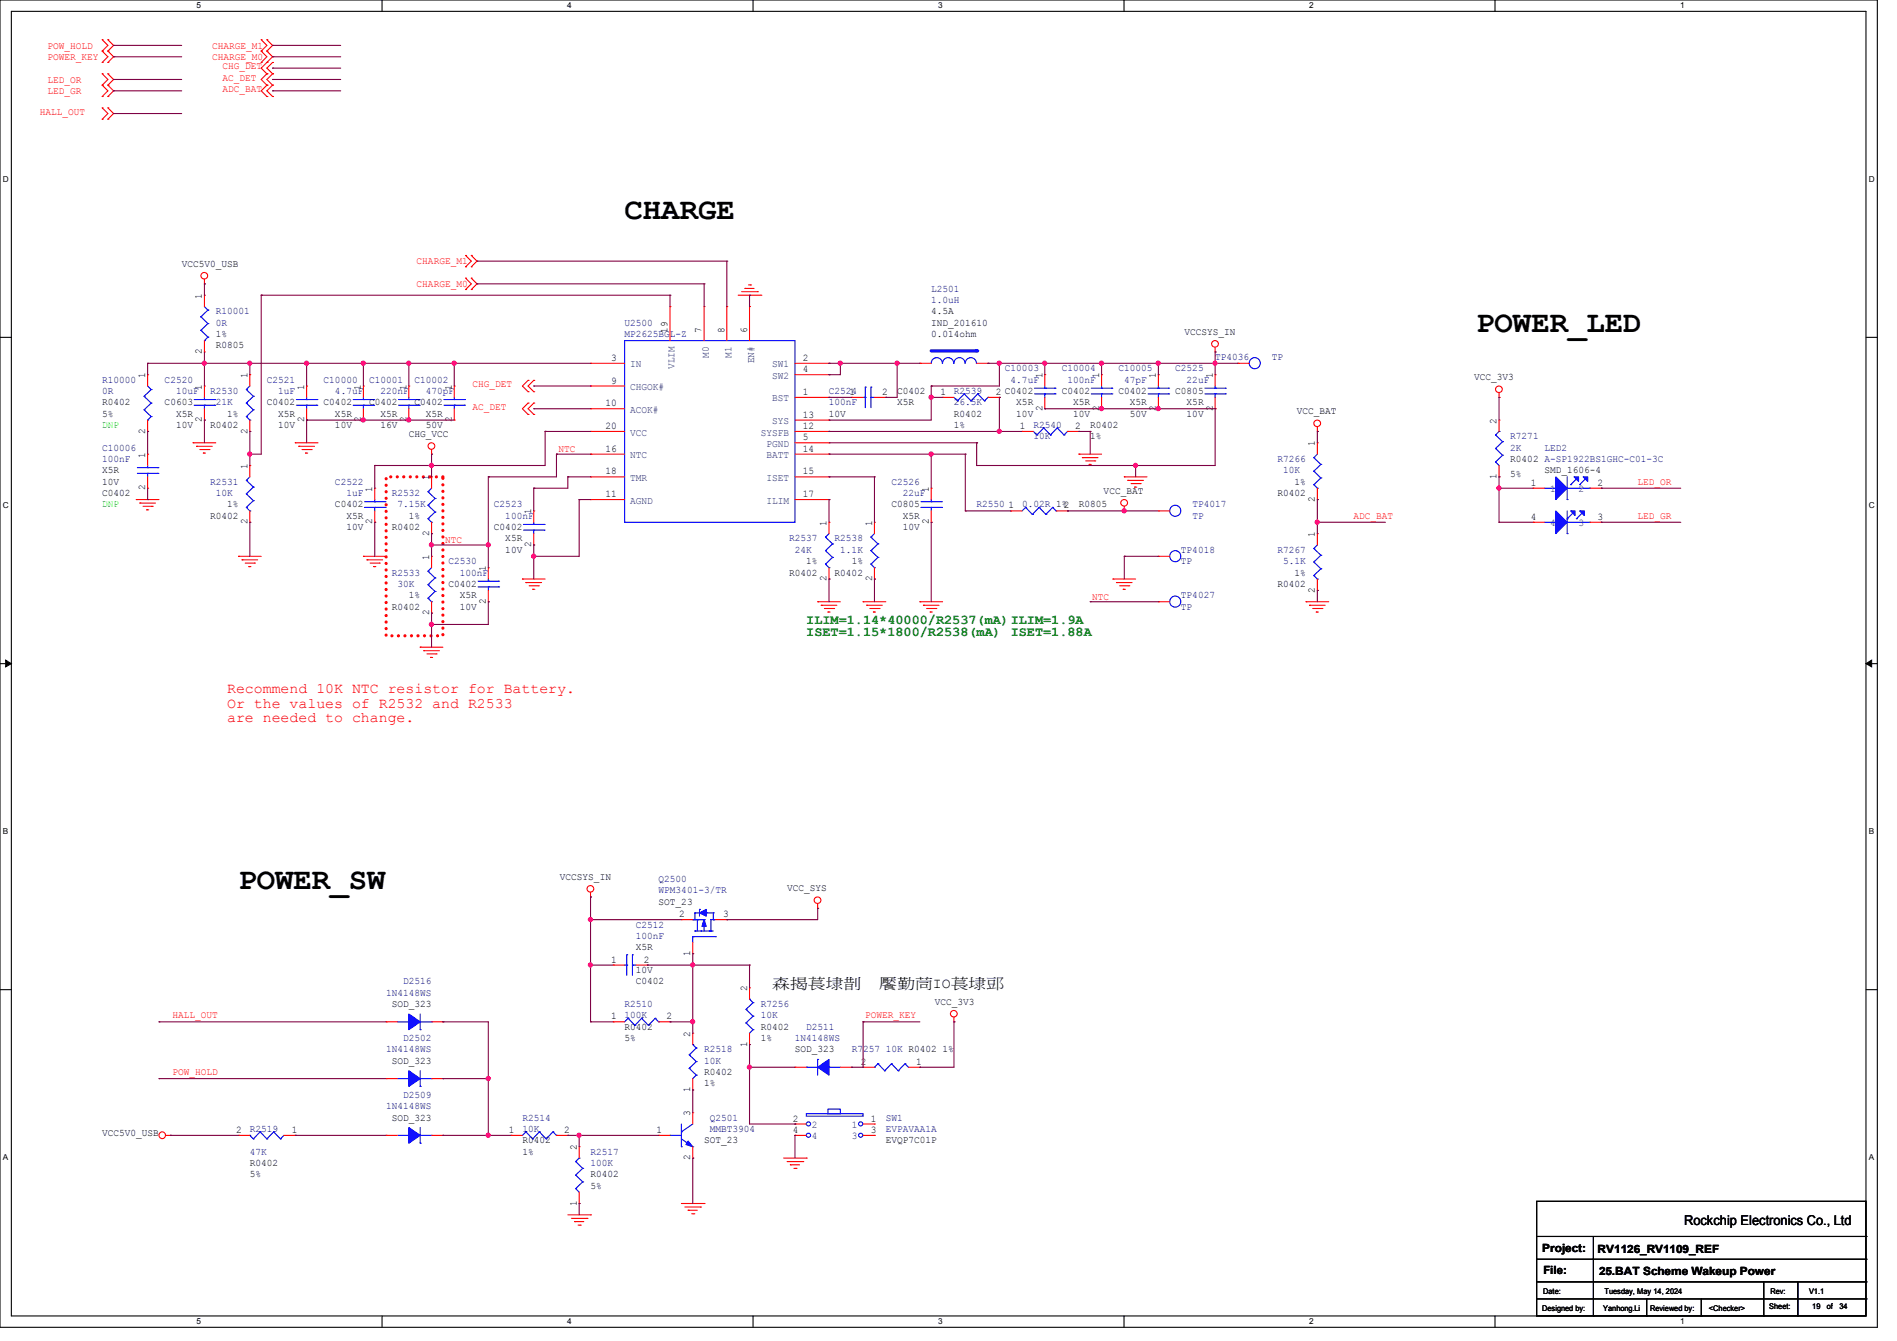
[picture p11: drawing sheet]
<svg xmlns="http://www.w3.org/2000/svg" width="297mm" height="210mm" viewBox="0 0 297 210" stroke-linecap="round" stroke-linejoin="round" font-family="sans-serif">
<defs><g id="words">
<g font-size="4.8">
<text x="97.8" y="34.2">CHARGE</text>
<text x="231.1" y="52">POWER_LED</text>
<text x="37.3" y="139.1">POWER_SW</text>
</g>
<g font-size="2.3" fill="#f00">
<text x="35.6" y="108.5">Recommend 10K NTC resistor for Battery.</text>
<text x="35.6" y="110.8">Or the values of R2532 and R2533</text>
<text x="35.6" y="113.1">are needed to change.</text>
</g>
<g font-size="2.3">
<text x="120.9" y="154.8">森揭萇埭剒</text>
<text x="137.7" y="154.8">饜勤茼IO萇埭郖</text>
</g>
<g font-size="2.1" fill="#008000">
<text x="126.2" y="99.5">ISET=1.15*1800/R2538(mA)</text>
<text x="126.2" y="97.7">ILIM=1.14*40000/R2537(mA)ILIM=1.9A</text>
<text x="158.2" y="99.5">ISET=1.88A</text>
</g>
<text font-size="2.1" x="263.7" y="191.9">Rockchip Electronics Co., Ltd</text>
<g font-size="1.8">
<text x="241.5" y="196">Project:</text>
<text x="250.1" y="196.2">RV1126_RV1109_REF</text>
<text x="241.6" y="199.6">File:</text>
<text x="250.3" y="199.7">25.BAT Scheme Wakeup Power</text>
</g>
<g font-size="1.6" fill="#f00">
<text x="7.4" y="7.6">POW_HOLD</text>
<text x="7.4" y="9.4">POWER_KEY</text>
<text x="33.2" y="7.6">CHARGE_M1</text>
<text x="33.2" y="9.4">CHARGE_M0</text>
<text x="34.8" y="10.8">CHG_DET</text>
<text x="6.2" y="17.9">HALL_OUT</text>
<text x="7.4" y="13">LED_OR</text>
<text x="7.4" y="14.7">LED_GR</text>
<text x="34.8" y="12.6">AC_DET</text>
<text x="34.8" y="14.4">ADC_BAT</text>
<text x="65.2" y="41.4">CHARGE_M1</text>
<text x="65.2" y="45">CHARGE_M0</text>
<text x="74" y="60.6">CHG_DET</text>
<text x="74" y="64.2">AC_DET</text>
<text x="87.5" y="70.8">NTC</text>
<text x="256.4" y="75.9">LED_OR</text>
<text x="211.9" y="81.2">ADC_BAT</text>
<text x="256.4" y="81.2">LED_GR</text>
<text x="69.7" y="85">NTC</text>
<text x="171" y="93.9">NTC</text>
<text x="27" y="159.5">HALL_OUT</text>
<text x="135.5" y="159.5">POWER_KEY</text>
<text x="27" y="168.4">POW_HOLD</text>
</g>
<g font-size="1.6">
<text x="28.4" y="41.8">VCC5V0_USB</text>
<text x="31.6" y="46.8" transform="rotate(-90 31.6 46.8)">1</text>
<text x="33.8" y="52.8">1%</text>
<text x="104.5" y="52.1" transform="rotate(-90 104.5 52.1)">19</text>
<text x="109.9" y="52.1" transform="rotate(-90 109.9 52.1)">7</text>
<text x="113.4" y="52.1" transform="rotate(-90 113.4 52.1)">8</text>
<text x="117" y="52.1" transform="rotate(-90 117 52.1)">6</text>
<text x="145.8" y="51">IND_201610</text>
<text x="145.8" y="49.2">4.5A</text>
<text x="145.8" y="52.8">0.014ohm</text>
<text x="185.4" y="52.5">VCCSYS_IN</text>
<text x="22.7" y="59.2" transform="rotate(-90 22.7 59.2)">1</text>
<text x="31.6" y="55.5" transform="rotate(-90 31.6 55.5)">2</text>
<text x="33.8" y="54.6">R0805</text>
<text x="38.7" y="59.2" transform="rotate(-90 38.7 59.2)">1</text>
<text x="95.7" y="56.5">3</text>
<text x="125.7" y="56.5">2</text>
<text x="125.7" y="58.3">4</text>
<text x="163.2" y="59.2" transform="rotate(-90 163.2 59.2)">1</text>
<text x="172.1" y="59.2" transform="rotate(-90 172.1 59.2)">1</text>
<text x="181" y="59.2" transform="rotate(-90 181 59.2)">1</text>
<text x="189.9" y="59.2" transform="rotate(-90 189.9 59.2)">1</text>
<text x="230.8" y="59.6">VCC_3V3</text>
<text x="16" y="63.5">R0402</text>
<text x="16" y="65.2">5%</text>
<text x="25.8" y="63.5">C0603</text>
<text x="27.6" y="65.2">X5R</text>
<text x="31.6" y="61" transform="rotate(-90 31.6 61)">1</text>
<text x="35.6" y="65.2">1%</text>
<text x="41.8" y="63.5">C0402</text>
<text x="43.6" y="65.2">X5R</text>
<text x="47.6" y="61" transform="rotate(-90 47.6 61)">1</text>
<text x="50.7" y="63.5">C0402</text>
<text x="52.4" y="65.2">X5R</text>
<text x="56.5" y="61" transform="rotate(-90 56.5 61)">1</text>
<text x="57.8" y="63.5">C0402</text>
<text x="59.6" y="65.2">X5R</text>
<text x="63.6" y="61" transform="rotate(-90 63.6 61)">1</text>
<text x="64.9" y="63.5">C0402</text>
<text x="66.7" y="65.2">X5R</text>
<text x="70.7" y="61" transform="rotate(-90 70.7 61)">1</text>
<text x="94.8" y="63.6">10</text>
<text x="95.7" y="60.1">9</text>
<text x="125.7" y="61.8">1</text>
<text x="125.7" y="65.4">13</text>
<text x="129.8" y="65.2">10V</text>
<text x="133" y="61.8">1</text>
<text x="138.1" y="61.8">2</text>
<text x="140.5" y="61.7">C0402</text>
<text x="140.5" y="63.5">X5R</text>
<text x="147.2" y="61.8">1</text>
<text x="149.3" y="65.2">R0402</text>
<text x="155.9" y="61.8">2 C0402</text>
<text x="159.1" y="63.5">X5R</text>
<text x="159.1" y="65.2">10V</text>
<text x="163.2" y="64.4" transform="rotate(-90 163.2 64.4)">2</text>
<text x="166.2" y="61.7">C0402</text>
<text x="168" y="63.5">X5R</text>
<text x="168" y="65.2">10V</text>
<text x="172.1" y="64.4" transform="rotate(-90 172.1 64.4)">2</text>
<text x="175.1" y="61.7">C0402</text>
<text x="176.9" y="63.5">X5R</text>
<text x="176.9" y="65.2">50V</text>
<text x="181" y="64.4" transform="rotate(-90 181 64.4)">2</text>
<text x="184" y="61.7">C0805</text>
<text x="185.8" y="63.5">X5R</text>
<text x="185.8" y="65.2">10V</text>
<text x="189.9" y="64.4" transform="rotate(-90 189.9 64.4)">2</text>
<text x="203" y="64.9">VCC_BAT</text>
<text x="22.7" y="71.7" transform="rotate(-90 22.7 71.7)">1</text>
<text x="22.7" y="67.9" transform="rotate(-90 22.7 67.9)">2</text>
<text x="27.6" y="67">10V</text>
<text x="31.6" y="66.1" transform="rotate(-90 31.6 66.1)">2</text>
<text x="32.9" y="67">R0402</text>
<text x="38.7" y="67.9" transform="rotate(-90 38.7 67.9)">2</text>
<text x="43.6" y="67">10V</text>
<text x="47.6" y="66.1" transform="rotate(-90 47.6 66.1)">2</text>
<text x="52.4" y="67">10V</text>
<text x="56.5" y="66.1" transform="rotate(-90 56.5 66.1)">2</text>
<text x="59.6" y="67">16V</text>
<text x="63.6" y="66.1" transform="rotate(-90 63.6 66.1)">2</text>
<text x="64" y="68.5">CHG_VCC</text>
<text x="66.7" y="67">50V</text>
<text x="70.7" y="66.1" transform="rotate(-90 70.7 66.1)">2</text>
<text x="94.8" y="70.7">16</text>
<text x="94.8" y="67.2">20</text>
<text x="125.7" y="69">5</text>
<text x="125.7" y="67.2">12</text>
<text x="125.7" y="70.7">14</text>
<text x="149.3" y="67">1%</text>
<text x="159.7" y="67.2">1</text>
<text x="168.3" y="67.2">2</text>
<text x="170.7" y="67">R0402</text>
<text x="170.7" y="68.8">1%</text>
<text x="205.9" y="69.9" transform="rotate(-90 205.9 69.9)">1</text>
<text x="234.3" y="66.3" transform="rotate(-90 234.3 66.3)">2</text>
<text x="16" y="77.7">C0402</text>
<text x="16" y="74.1">X5R</text>
<text x="16" y="75.9">10V</text>
<text x="22.7" y="76.8" transform="rotate(-90 22.7 76.8)">2</text>
<text x="38.7" y="73.5" transform="rotate(-90 38.7 73.5)">1</text>
<text x="58.3" y="77" transform="rotate(-90 58.3 77)">1</text>
<text x="67.2" y="75.2" transform="rotate(-90 67.2 75.2)">1</text>
<text x="94.8" y="77.9">11</text>
<text x="94.8" y="74.3">18</text>
<text x="125.7" y="74.3">15</text>
<text x="125.7" y="77.9">17</text>
<text x="145.4" y="77" transform="rotate(-90 145.4 77)">1</text>
<text x="172.8" y="77.3">VCC_BAT</text>
<text x="200" y="77.7">R0402</text>
<text x="202.7" y="75.9">1%</text>
<text x="234.3" y="75" transform="rotate(-90 234.3 75)">1</text>
<text x="236.5" y="72.3">R0402 A-SP1922BS1GHC-C01-3C</text>
<text x="236.5" y="74.7">5%</text>
<text x="239.7" y="76.1">1</text>
<text x="241.8" y="74.1">SMD_1606-4</text>
<text x="250.1" y="76.1">2</text>
<text x="32.9" y="81.2">R0402</text>
<text x="35.6" y="79.5">1%</text>
<text x="38.7" y="82.1" transform="rotate(-90 38.7 82.1)">2</text>
<text x="52.4" y="79.5">C0402</text>
<text x="54.2" y="81.2">X5R</text>
<text x="54.2" y="83">10V</text>
<text x="58.3" y="82.1" transform="rotate(-90 58.3 82.1)">2</text>
<text x="61.3" y="83">R0402</text>
<text x="64" y="81.2">1%</text>
<text x="67.2" y="83.9" transform="rotate(-90 67.2 83.9)">2</text>
<text x="77.3" y="83">C0402</text>
<text x="83.2" y="80.6" transform="rotate(-90 83.2 80.6)">1</text>
<text x="129.4" y="82.3" transform="rotate(-90 129.4 82.3)">1</text>
<text x="136.5" y="82.3" transform="rotate(-90 136.5 82.3)">1</text>
<text x="139.6" y="79.5">C0805</text>
<text x="141.3" y="81.2">X5R</text>
<text x="141.3" y="83">10V</text>
<text x="145.4" y="82.1" transform="rotate(-90 145.4 82.1)">2</text>
<text x="157.9" y="79.6">1</text>
<text x="168.9" y="79.5">R0805</text>
<text x="205.9" y="78.6" transform="rotate(-90 205.9 78.6)">2</text>
<text x="239.7" y="81.4">4</text>
<text x="250.1" y="81.4">3</text>
<text x="67.2" y="87.7" transform="rotate(-90 67.2 87.7)">1</text>
<text x="76.1" y="89.5" transform="rotate(-90 76.1 89.5)">1</text>
<text x="79.1" y="84.8">X5R</text>
<text x="79.1" y="86.6">10V</text>
<text x="83.2" y="85.7" transform="rotate(-90 83.2 85.7)">2</text>
<text x="126.2" y="88.3">1%</text>
<text x="133.3" y="88.3">1%</text>
<text x="205.9" y="84.1" transform="rotate(-90 205.9 84.1)">1</text>
<text x="61.3" y="95.5">R0402</text>
<text x="64" y="93.7">1%</text>
<text x="70.2" y="91.9">C0402</text>
<text x="72" y="93.7">X5R</text>
<text x="72" y="95.5">10V</text>
<text x="76.1" y="94.6" transform="rotate(-90 76.1 94.6)">2</text>
<text x="123.6" y="90.1">R0402</text>
<text x="129.4" y="91" transform="rotate(-90 129.4 91)">2</text>
<text x="130.7" y="90.1">R0402</text>
<text x="136.5" y="91" transform="rotate(-90 136.5 91)">2</text>
<text x="200" y="91.9">R0402</text>
<text x="202.7" y="90.1">1%</text>
<text x="205.9" y="92.8" transform="rotate(-90 205.9 92.8)">2</text>
<text x="67.2" y="96.4" transform="rotate(-90 67.2 96.4)">2</text>
<text x="87.7" y="137.8">VCCSYS_IN</text>
<text x="103.1" y="141.7">SOT_23</text>
<text x="106.3" y="143.6">2</text>
<text x="113.2" y="143.6">3</text>
<text x="123.2" y="139.6">VCC_SYS</text>
<text x="99.6" y="148.8">X5R</text>
<text x="108.1" y="149.7" transform="rotate(-90 108.1 149.7)">1</text>
<text x="95.7" y="150.7">1</text>
<text x="99.6" y="154.1">C0402</text>
<text x="99.6" y="152.4">10V</text>
<text x="100.8" y="150.7">2</text>
<text x="117" y="155.2" transform="rotate(-90 117 155.2)">2</text>
<text x="61.3" y="157.7">SOD_323</text>
<text x="95.7" y="159.6">1</text>
<text x="97.8" y="161.2">R0402</text>
<text x="104.3" y="159.6">2</text>
<text x="119.1" y="161.2">R0402</text>
<text x="146.3" y="157.4">VCC_3V3</text>
<text x="61.3" y="166.6">SOD_323</text>
<text x="97.8" y="163">5%</text>
<text x="108.1" y="162.4" transform="rotate(-90 108.1 162.4)">2</text>
<text x="117" y="163.9" transform="rotate(-90 117 163.9)">1</text>
<text x="119.1" y="163">1%</text>
<text x="124.5" y="164.8">SOD_323</text>
<text x="134.8" y="166.8">2</text>
<text x="143.5" y="166.8">1</text>
<text x="147.6" y="164.8">1%</text>
<text x="108.1" y="171" transform="rotate(-90 108.1 171)">1</text>
<text x="110.2" y="168.4">R0402</text>
<text x="110.2" y="170.1">1%</text>
<text x="16" y="178">VCC5V0_USB</text>
<text x="37" y="177.4">2</text>
<text x="45.7" y="177.4">1</text>
<text x="61.3" y="175.5">SOD_323</text>
<text x="79.7" y="177.4">1</text>
<text x="81.8" y="179">R0402</text>
<text x="88.3" y="177.4">2</text>
<text x="102.8" y="177.4">1</text>
<text x="108.1" y="174.8" transform="rotate(-90 108.1 174.8)">3</text>
<text x="110.2" y="179">SOT_23</text>
<text x="124.1" y="175.6">2</text>
<text x="124.1" y="177.4">4</text>
<text x="136.3" y="175.6">1</text>
<text x="136.3" y="177.4">3</text>
<text x="138.7" y="179">EVQP7C01P</text>
<text x="39.1" y="182.6">R0402</text>
<text x="39.1" y="184.4">5%</text>
<text x="81.8" y="180.8">1%</text>
<text x="90.3" y="180.1" transform="rotate(-90 90.3 180.1)">2</text>
<text x="92.4" y="184.4">R0402</text>
<text x="108.1" y="181.7" transform="rotate(-90 108.1 181.7)">2</text>
<text x="90.3" y="188.8" transform="rotate(-90 90.3 188.8)">1</text>
<text x="92.4" y="186.1">5%</text>
</g>
<g font-size="1.6" fill="#000080">
<text x="145.8" y="45.7">L2501</text>
<text x="145.8" y="47.5">1.0uH</text>
<text x="33.8" y="49.2">R10001</text>
<text x="33.8" y="51">0R</text>
<text x="97.8" y="51">U2500</text>
<text x="97.8" y="52.8">MP2625BGL-Z</text>
<text x="16" y="59.9">R10000</text>
<text x="25.8" y="59.9">C2520</text>
<text x="41.8" y="59.9">C2521</text>
<text x="50.7" y="59.9">C10000</text>
<text x="57.8" y="59.9">C10001</text>
<text x="64.9" y="59.9">C10002</text>
<text x="157.3" y="58.1">C10003</text>
<text x="158.2" y="59.9">4.7uF</text>
<text x="166.2" y="58.1">C10004</text>
<text x="167.1" y="59.9">100nF</text>
<text x="175.1" y="58.1">C10005</text>
<text x="176" y="59.9">47pF</text>
<text x="184" y="58.1">C2525</text>
<text x="185.8" y="59.9">22uF</text>
<text x="190.2" y="56.3">TP4036</text>
<text x="199.1" y="56.3">TP</text>
<text x="16" y="61.7">0R</text>
<text x="27.6" y="61.7">10uF</text>
<text x="32.9" y="61.7">R2530</text>
<text x="33.8" y="63.5">21K</text>
<text x="43.6" y="61.7">1uF</text>
<text x="52.4" y="61.7">4.7uF</text>
<text x="59.6" y="61.7">220nF</text>
<text x="66.7" y="61.7">470pF</text>
<text x="129.8" y="61.7">C2524</text>
<text x="129.8" y="63.5">100nF</text>
<text x="149.3" y="61.7">R2539</text>
<text x="149.3" y="63.5">26.5K</text>
<text x="16" y="70.6">C10006</text>
<text x="161.8" y="67">R2540</text>
<text x="161.8" y="68.8">10K</text>
<text x="236.5" y="68.8">R7271</text>
<text x="236.5" y="70.6">2K</text>
<text x="241.8" y="70.6">LED2</text>
<text x="16" y="72.3">100nF</text>
<text x="32.9" y="75.9">R2531</text>
<text x="33.8" y="77.7">10K</text>
<text x="52.4" y="75.9">C2522</text>
<text x="54.2" y="77.7">1uF</text>
<text x="61.3" y="77.7">R2532</text>
<text x="139.6" y="75.9">C2526</text>
<text x="141.3" y="77.7">22uF</text>
<text x="200" y="72.3">R7266</text>
<text x="200.9" y="74.1">10K</text>
<text x="62.2" y="79.5">7.15K</text>
<text x="77.3" y="79.5">C2523</text>
<text x="79.1" y="81.2">100nF</text>
<text x="152.9" y="79.5">R2550</text>
<text x="160" y="79.5">0.02R 1%2</text>
<text x="186.7" y="79.5">TP4017</text>
<text x="186.7" y="81.2">TP</text>
<text x="70.2" y="88.3">C2530</text>
<text x="123.6" y="84.8">R2537</text>
<text x="124.5" y="86.6">24K</text>
<text x="130.7" y="84.8">R2538</text>
<text x="131.6" y="86.6">1.1K</text>
<text x="184.9" y="86.6">TP4018</text>
<text x="184.9" y="88.3">TP</text>
<text x="200" y="86.6">R7267</text>
<text x="200.9" y="88.3">5.1K</text>
<text x="61.3" y="90.1">R2533</text>
<text x="62.2" y="91.9">30K</text>
<text x="72" y="90.1">100nF</text>
<text x="184.9" y="93.7">TP4027</text>
<text x="184.9" y="95.5">TP</text>
<text x="103.1" y="138.1">Q2500</text>
<text x="103.1" y="139.9">WPM3401-3/TR</text>
<text x="99.6" y="145.2">C2512</text>
<text x="99.6" y="147">100nF</text>
<text x="60.4" y="155.9">1N4148WS</text>
<text x="63.1" y="154.1">D2516</text>
<text x="97.8" y="157.7">R2510</text>
<text x="97.8" y="159.5">100K</text>
<text x="119.1" y="157.7">R7256</text>
<text x="119.1" y="159.5">10K</text>
<text x="126.2" y="161.2">D2511</text>
<text x="60.4" y="164.8">1N4148WS</text>
<text x="63.1" y="163">D2502</text>
<text x="110.2" y="164.8">R2518</text>
<text x="110.2" y="166.6">10K</text>
<text x="124.5" y="163">1N4148WS</text>
<text x="133.3" y="164.8">R7257</text>
<text x="138.7" y="164.8">10K R0402</text>
<text x="60.4" y="173.7">1N4148WS</text>
<text x="63.1" y="171.9">D2509</text>
<text x="39.1" y="177.2">R2519</text>
<text x="81.8" y="175.5">R2514</text>
<text x="81.8" y="177.2">10K</text>
<text x="111.1" y="175.5">Q2501</text>
<text x="111.1" y="177.2">MMBT3904</text>
<text x="138.7" y="175.5">SW1</text>
<text x="138.7" y="177.2">EVPAVAA1A</text>
<text x="39.1" y="180.8">47K</text>
<text x="92.4" y="180.8">R2517</text>
<text x="92.4" y="182.6">100K</text>
</g>
<g font-size="1.6" fill="#004080">
<text x="98.7" y="57.5">IN</text>
<text x="105.6" y="57.8" transform="rotate(-90 105.6 57.8)">VLIM</text>
<text x="111" y="56" transform="rotate(-90 111 56)">M0</text>
<text x="114.5" y="56" transform="rotate(-90 114.5 56)">M1</text>
<text x="118.1" y="56.9" transform="rotate(-90 118.1 56.9)">EN#</text>
<text x="120.9" y="57.5">SW1</text>
<text x="120.9" y="59.3">SW2</text>
<text x="98.7" y="61.1">CHGOK#</text>
<text x="98.7" y="64.6">ACOK#</text>
<text x="120.9" y="62.9">BST</text>
<text x="98.7" y="71.8">NTC</text>
<text x="98.7" y="68.2">VCC</text>
<text x="119.1" y="68.2">SYSFB</text>
<text x="120" y="70">PGND</text>
<text x="120" y="71.8">BATT</text>
<text x="120.9" y="66.4">SYS</text>
<text x="98.7" y="75.3">TMR</text>
<text x="120" y="75.3">ISET</text>
<text x="242.7" y="77.1">1</text>
<text x="247.1" y="77.1">2</text>
<text x="98.7" y="78.9">AGND</text>
<text x="120" y="78.9">ILIM</text>
<text x="242.7" y="82.4">4</text>
<text x="247.1" y="82.4">3</text>
<text x="127.1" y="176.7">2</text>
<text x="127.1" y="178.4">4</text>
<text x="133.3" y="176.7">1</text>
<text x="133.3" y="178.4">3</text>
</g>
<g font-size="1.6" fill="#0f0">
<text x="16" y="67">DNP</text>
<text x="16" y="79.5">DNP</text>
</g>
<g font-size="1.3">
<text x="30.8" y="1.3">5</text>
<text x="88.8" y="1.3">4</text>
<text x="146.9" y="1.3">3</text>
<text x="205" y="1.3">2</text>
<text x="263.1" y="1.3">1</text>
<text x=".5" y="28.4">D</text>
<text x="292.6" y="28.4">D</text>
<text x=".5" y="79.5">C</text>
<text x="292.6" y="79.5">C</text>
<text x=".5" y="130.6">B</text>
<text x="292.6" y="130.6">B</text>
<text x=".5" y="181.7">A</text>
<text x="292.6" y="181.7">A</text>
<text x="30.8" y="207.4">5</text>
<text x="88.8" y="207.4">4</text>
<text x="146.9" y="207.4">3</text>
<text x="205" y="207.4">2</text>
<text x="263.1" y="207.4">1</text>
</g>
<g font-size="1.2">
<text x="241.6" y="202.6">Date:</text>
<text x="251.2" y="202.6">Tuesday, May 14, 2024</text>
<text x="277.2" y="202.6">Rev:</text>
<text x="283.2" y="202.6">V1.1</text>
<text x="241.4" y="205.3">Designed by:</text>
<text x="251" y="205.3">Yanhong.Li</text>
<text x="258.3" y="205.3">Reviewed by:</text>
<text x="267.6" y="205.3">&lt;Checker&gt;</text>
<text x="277" y="205.1">Sheet:</text>
<text x="283.7" y="205.1">19</text>
<text x="286" y="205.1">of</text>
<text x="288" y="205.1">34</text>
</g>
</g></defs>
<path d="M0 0h293.9v207.9h-293.9zM1.8 1.8h290.3v204.3h-290.3z" fill="none" stroke="#000" stroke-width=".17"/>
<g fill="#fff">
<path d="M30.8 .2h.7v1.4h-.7z"/>
<path d="M30.8 206.2h.7v1.4h-.7z"/>
</g>
<path d="M59.8 0v1.8M59.8 206.1v1.8" fill="none" stroke="#000" stroke-width=".17"/>
<g fill="#fff">
<path d="M88.8 .2h.7v1.4h-.7z"/>
<path d="M88.8 206.2h.7v1.4h-.7z"/>
</g>
<path d="M117.9 0v1.8M117.9 206.1v1.8" fill="none" stroke="#000" stroke-width=".17"/>
<g fill="#fff">
<path d="M146.9 .2h.7v1.4h-.7z"/>
<path d="M146.9 206.2h.7v1.4h-.7z"/>
</g>
<path d="M176 0v1.8M176 206.1v1.8" fill="none" stroke="#000" stroke-width=".17"/>
<g fill="#fff">
<path d="M205 .2h.7v1.4h-.7z"/>
<path d="M205 206.2h.7v1.4h-.7z"/>
</g>
<path d="M234.1 0v1.8M234.1 206.1v1.8" fill="none" stroke="#000" stroke-width=".17"/>
<g fill="#fff">
<path d="M263.1 .2h.6v1.4h-.6z"/>
<path d="M263.1 206.2h.6v1.4h-.6z"/>
<path d="M.5 27.3h.9v1.4h-.9z"/>
<path d="M292.6 27.3h.9v1.4h-.9z"/>
<path d="M.5 78.4h.9v1.4h-.9z"/>
<path d="M292.6 78.4h.9v1.4h-.9z"/>
</g>
<path d="M0 52.8h1.8M292.1 52.8h1.8" fill="none" stroke="#000" stroke-width=".17"/>
<g fill="#fff">
<path d="M.5 129.5h.8v1.4h-.8z"/>
<path d="M292.6 129.5h.8v1.4h-.8z"/>
</g>
<path d="M0 103.9h1.8M292.1 103.9h1.8" fill="none" stroke="#000" stroke-width=".17"/>
<path d="M.9 103.4l.9 .5-.9 .5zM292.1 103.9l.9-.5v1z" fill="#000" stroke="#000" stroke-width=".16"/>
<g fill="#fff">
<path d="M.5 180.5h.8v1.4h-.8z"/>
<path d="M292.6 180.5h.8v1.4h-.8z"/>
</g>
<g fill="none" stroke="#000" stroke-width=".17">
<path d="M0 155h1.8M292.1 155h1.8M240.6 188.1h51.5v18h-51.5zM240.6 193.6h51.5M240.6 197.2h51.5M249.5 193.6v12.5M292.1 193.6h.1M292.1 197.2h.1M240.6 200.7h51.5M240.6 203.4h51.5M249.5 206.1h.1M257.8 206.1h.1"/>
<path d="M257.8 203.4v2.7M266.4 206.1h.1M266.4 203.4v2.7M276.1 206.1h.1M276.1 200.7v5.4M281.5 206.1h.1M281.5 200.7v5.4M292.1 200.7h.1M292.1 203.4h.1"/>
</g>
<path d="M60.5 74.7h8.8v24.9h-8.8z" fill="none" stroke="#f00" stroke-width=".51" stroke-dasharray="0 1"/>
<g fill="none" stroke="#f00" stroke-width=".17">
<path d="M16 8h.1M16 6.2h.1M16 9.8h.1M16 13.3h.1M16 11.6h.1M16 15.1h.1M16 18.7h.1M16 16.9h.1M16 6.2l.9 .9-.9 .9M16 8l.9 .9-.9 .9M16 11.6l.9 .8-.9 .9M16 13.3l.9 .9-.9 .9"/>
<path d="M16 16.9l.9 .9-.9 .9M16.9 6.2h.1M16.9 8h.1M16.9 9.8h.1M16.9 11.6h.1M16.9 13.3h.1M16.9 15.1h.1M16.9 16.9h.1M16.9 18.7h.1M16.9 6.2l.9 .9-.9 .9M16.9 8l.9 .9-.9 .9M16.9 11.6l.9 .8-.9 .9"/>
<path d="M16.9 13.3l.9 .9-.9 .9M16.9 16.9l.9 .9-.9 .9M40.9 8h.1M40.9 6.2h.1M40.9 9.8h.1M40.9 6.2l.9 .9-.9 .9M40.9 8l.9 .9-.9 .9M41.8 6.2h.1M41.8 8h.1M41.8 9.8h.1M41.8 11.6h.1M41.8 13.3h.1"/>
<path d="M41.8 15.1h.1M41.8 6.2l.9 .9-.9 .9M41.8 8l.9 .9-1.8 1.8 .9 .9M41.8 11.6l-.9 .8 .9 .9M41.8 13.3l-.9 .9 .9 .9M42.7 9.8h.1M42.7 11.6h.1M42.7 13.3h.1M42.7 15.1h.1M42.7 9.8l-.9 .9 .9 .9M42.7 11.6l-.9 .8 .9 .9M42.7 13.3l-.9 .9 .9 .9"/>
<path d="M32 44.4h.1M32 43.7v.7M72.9 41.8h.1M72.9 40h.1M72.9 45.3h.1M72.9 43.6h.1M72.9 40l.9 .9-.9 .9M72.9 43.6l.9 .8-.9 .9M73.8 40h.1M73.8 41.8h.1M73.8 43.6h.1M73.8 45.3h.1"/>
<path d="M73.8 40l.9 .9-.9 .9M73.8 43.6l.9 .8-.9 .9M82.7 59.6h.1M82.7 59.6l-.9 .9 .9 .8M83.6 59.6h.1M83.6 59.6l-.9 .9 .9 .8M92.5 56.9h.1M92.5 56.9h5.3M104.9 48h.1M104.9 48v5.3M110.2 48h.1M110.2 48v5.3"/>
<path d="M113.8 48h.1M113.8 48v5.3M115.6 46.2h3.5M116.1 45.7h2.5M116.6 45.2h.1M116.6 45.2h1.5M117.2 44.6h.3M117.3 48h.1M117.3 48v5.3M117.5 44.6h.1M118.6 45.7h.1M119.1 46.2h.1"/>
<path d="M124.5 56.9h5.3M124.5 58.7h5.3M129.8 56.9h.1M129.8 58.7h.1M190.2 55.1h.1M190.2 54.4v.7M193.8 56.9h.1M193.8 56.9h1.8M21.3 78.2h.1M21.3 78.2h3.6M21.9 78.8h.1M21.9 78.8h2.4"/>
<path d="M22.4 79.3h1.4M22.9 79.8h.1M22.9 79.8h.4M23.1 71.1h.1M23.1 76.5h.1M23.1 71.1v1.8M23.1 74.7v1.8M23.8 79.3h.1M30.2 69.3h.1M30.2 69.3h3.6M30.8 69.9h.1M30.8 69.9h2.4"/>
<path d="M31.3 70.4h1.4M31.8 71h.1M31.8 71h.4M32.7 70.4h.1M46.2 69.3h.1M46.2 69.3h3.6M46.8 69.9h.1M46.8 69.9h2.4M47.3 70.4h1.4M47.8 71h.1M47.8 71h.4M48.7 70.4h.1"/>
<path d="M67.6 71.1h.1M67.6 70.4v.7M82.7 61.3h.1M82.7 63.1h.1M82.7 64.9h.1M82.7 63.1l-.9 .9 .9 .9M83.6 61.3h.1M83.6 63.1h.1M83.6 64.9h.1M83.6 63.1l-.9 .9 .9 .9M92.5 60.5h.1M92.5 64h.1"/>
<path d="M92.5 78.2h.1M92.5 71.1h.1M92.5 74.7h.1M92.5 67.6h.1M92.5 71.1h5.3M92.5 74.7h5.3M92.5 78.2h5.3M92.5 60.5h5.3M92.5 64h5.3M92.5 67.6h5.3M124.5 69.3h5.3M124.5 71.1h5.3"/>
<path d="M124.5 74.7h5.3M124.5 78.2h5.3M124.5 62.2h5.3M124.5 67.6h5.3M124.5 65.8h5.3M129.8 62.2h.1M129.8 69.3h.1M129.8 67.6h.1M129.8 65.8h.1M129.8 71.1h.1M129.8 74.7h.1M129.8 78.2h.1"/>
<path d="M147.6 62.2h.1M147.6 62.2h1.8M154.7 62.2h1.8M156.5 62.2h.1M168.9 71.1h.1M168.9 71.1h3.6M169.5 71.7h.1M169.5 71.7h2.4M170 72.2h1.4M170.5 72.7h.1M170.5 72.7h.4M171.4 72.2h.1"/>
<path d="M176 74.7h.1M176 74.7h3.6M176 79.3v.7M176.6 75.2h.1M176.6 75.2h2.4M177.1 75.7h1.4M177.6 76.3h.1M177.6 76.3h.4M178.5 75.7h.1M206.2 67.6h.1M206.2 66.8v.8M234.7 62.2h.1"/>
<path d="M234.7 61.5v.7M240 76.5h.1M240 76.5h1.8M248.9 76.5h1.8M250.7 76.5h.1M37.3 87.1h.1M37.3 87.1h3.6M37.9 87.7h.1M37.9 87.7h2.4M38.4 88.2h1.4M38.9 88.7h.1M38.9 88.7h.4"/>
<path d="M39.8 88.2h.1M56.9 87.1h.1M56.9 87.1h3.6M57.4 87.7h.1M57.4 87.7h2.5M58 88.2h1.4M58.5 88.7h.1M58.5 88.7h.3M59.4 88.2h.1M81.8 90.7h.1M81.8 90.7h3.5M82.3 91.2h.1"/>
<path d="M82.3 91.2h2.5M82.8 91.7h1.5M83.4 92.3h.1M83.4 92.3h.3M84.3 91.7h.1M128 94.2h.1M128 94.2h3.6M128.6 94.8h.1M128.6 94.8h2.4M129.1 95.3h1.4M129.6 95.8h.1M129.6 95.8h.4"/>
<path d="M129.8 81.8h.1M129.8 90.7h.1M129.8 81.8v1.8M129.8 88.9v1.8M130.5 95.3h.1M135.1 94.2h.1M135.1 94.2h3.6M135.7 94.8h.1M135.7 94.8h2.4M136.2 95.3h1.4M136.7 95.8h.1M136.7 95.8h.4"/>
<path d="M136.9 81.8h.1M136.9 90.7h.1M136.9 81.8v1.8M136.9 88.9v1.8M137.6 95.3h.1M144 94.2h.1M144 94.2h3.6M144.6 94.8h.1M144.6 94.8h2.4M145.1 95.3h1.4M145.6 95.8h.1M145.6 95.8h.4"/>
<path d="M146.5 95.3h.1M174.2 90.7h.1M174.2 90.7h3.6M174.8 91.2h.1M174.8 91.2h2.4M175.3 91.7h1.4M175.9 92.3h.1M175.9 92.3h.3M176 80h.1M176.7 91.7h.1M204.5 94.2h.1M204.5 94.2h3.5"/>
<path d="M205 94.8h.1M205 94.8h2.5M205.5 95.3h1.5M206.1 95.8h.1M206.1 95.8h.3M207 95.3h.1M240 81.8h.1M240 81.8h1.8M248.9 81.8h1.8M250.7 81.8h.1M65.8 101.3h.1M65.8 101.3h3.5"/>
<path d="M66.3 101.9h.1M66.3 101.9h2.5M66.8 102.4h1.5M67.4 103h.1M67.4 103h.3M68.3 102.4h.1M92.5 139.7v.8M92.5 140.5h.1M96 151.1h.1M96 151.1h1.8M99.6 151.1h1.7M101.3 151.1h.1"/>
<path d="M128 142.2h.1M128 141.5v.7M149.4 159.3v.7M26 177.8h.7M26.7 177.8h.1M60.5 168.9h.1M60.5 168.9h1.7M67.6 168.9h1.7M69.3 168.9h.1M124.5 176h.1M124.5 177.8h.1M124.5 177.8h1.7"/>
<path d="M124.5 176h1.7M135.1 167.1h.1M135.1 177.8h1.8M135.1 167.1h1.8M135.1 176h1.8M136.9 176h.1M136.9 177.8h.1M142.2 167.1h1.8M144 167.1h.1M149.4 160h.1M88.9 190.2h3.6M89.5 190.8h2.4"/>
<path d="M90 191.3h.1M90 191.3h1.4M90.5 191.9h.3M90.8 191.9h.1M91.9 190.8h.1M92.5 190.2h.1M106.7 188.5h3.5M107.2 189h2.5M107.7 189.5h.1M107.7 189.5h1.5M108.3 190.1h.3M108.6 190.1h.1"/>
<path d="M109.7 189h.1M110.2 188.5h.1M122.7 181.4h3.5M123.2 181.9h2.5M123.7 182.4h.1M123.7 182.4h1.5M124.3 183h.3M124.6 183h.1M125.7 181.9h.1M126.2 181.4h.1"/>
<circle cx="32" cy="43.2" r=".52"/>
<circle cx="190.2" cy="53.8" r=".52"/>
<circle cx="67.6" cy="69.8" r=".52"/>
<circle cx="176" cy="78.7" r=".52"/>
<circle cx="206.2" cy="66.3" r=".52"/>
<circle cx="234.7" cy="61" r=".52"/>
<circle cx="92.4" cy="139.2" r=".52"/>
<circle cx="128" cy="141" r=".52"/>
<circle cx="149.3" cy="158.7" r=".52"/>
<circle cx="25.4" cy="177.8" r=".52"/>
</g>
<g fill="none" stroke="#00f" stroke-width=".17">
<path d="M97.8 53.3h26.7v28.5h-26.7zM145.8 56.9a.87 .87 0 0 1 .9-.9 .87 .87 0 0 1 .8 .9M147.6 56.9a.87 .87 0 0 1 .8-.9 .87 .87 0 0 1 .9 .9M149.4 56.9a.87 .87 0 0 1 .8-.9 .87 .87 0 0 1 .9 .9M151.1 56.9a.87 .87 0 0 1 .9-.9 .87 .87 0 0 1 .9 .9M21.5 74.1h3.2M21.5 73.2h3.2M23.1 73.2h.1M23.1 74.1h.1M23.1 72.9v.3M23.1 74.1v.6M24.7 74.1h.1"/>
<path d="M24.7 73.2h.1M149.4 62.2l.5 .6M149.9 62.8h.1M151 61.7h.1M151 61.7l-1.1 1.1M151 61.7l1 1.1M152 62.8h.1M153.1 61.7h.1M153.1 61.7l-1.1 1.1M153.1 61.7l1 1.1M154.1 62.8h.1M154.7 62.2h.1"/>
<path d="M154.7 62.2l-.6 .6M241.8 76.5h1.8M243.6 76.5h.1M245.4 78.2h.1M245.4 74.7v3.5M245.4 76.5h3.5M245.9 75.9h.1M246.8 75l-.9 .9M247.3 75.9h.1M248.2 75l-.9 .9M248.9 76.5h.1M129.2 84.1h.1"/>
<path d="M129.2 86.2h.1M129.2 88.3h.1M129.2 84.1l1.1 1.1M129.2 86.2l1.1 1.1M129.2 88.3l.6 .6M129.8 88.9h.1M129.8 83.6l-.6 .5M130.3 85.2h.1M130.3 87.3h.1M130.3 85.2l-1.1 1M130.3 87.3l-1.1 1M136.4 84.1h.1"/>
<path d="M136.4 86.2h.1M136.4 88.3h.1M136.4 84.1l1.1 1.1M136.4 86.2l1.1 1.1M136.4 88.3l.5 .6M136.9 88.9h.1M136.9 83.6l-.5 .5M137.5 85.2h.1M137.5 87.3h.1M137.5 85.2l-1.1 1M137.5 87.3l-1.1 1M241.8 81.8h1.8"/>
<path d="M243.6 81.8h.1M245.4 83.6h.1M245.4 81.2h.1M245.4 80v3.6M245.4 81.8h3.5M246.3 80.3l-.9 .9M246.8 81.2h.1M247.7 80.3l-.9 .9M248.9 81.8h.1M97.8 151.1h.3M98.1 151.1h.1M98.1 149.5h.1"/>
<path d="M98.1 149.5v3.2M99 149.5h.1M99 151.1h.1M99 151.1h.6M99 149.5v3.2M62.2 168.9h1.8M64 168.9h.1M65.8 170.1h.1M65.8 167.7v2.4M65.8 168.9h1.8M67.6 168.9h.1M126.2 174.4h8.9v.4h-8.9z"/>
<path d="M129.6 173.7h2v.7h-2zM136.9 167.1h.1M137.5 166.6h.1M137.5 166.6l1 1.1M137.5 166.6l-.6 .5M138.5 167.7h.1M139.6 166.6h.1M139.6 166.6l1 1.1M139.6 166.6l-1.1 1.1M140.6 167.7h.1M141.7 166.6h.1M141.7 166.6l.5 .5"/>
<path d="M141.7 166.6l-1.1 1.1"/>
<circle cx="196.4" cy="56.9" r=".87"/>
<circle cx="126.6" cy="177.8" r=".33"/>
<circle cx="126.6" cy="176" r=".33"/>
<circle cx="134.8" cy="176" r=".33"/>
<circle cx="134.8" cy="177.8" r=".33"/>
</g>
<g fill="#00f" stroke="#00f" stroke-width=".17">
<path d="M243.6 74.7l1.8 1.8-1.8 1.7z"/>
<path d="M246.4 74.7h.7v.7z"/>
<path d="M247.9 74.7h.7v.7z"/>
<path d="M243.6 80l1.8 1.8-1.8 1.8z"/>
<path d="M245.9 80h.7v.7z"/>
<path d="M247.3 80h.7v.7z"/>
<path d="M64 167.7l1.8 1.2-1.8 1.2z" fill-rule="evenodd"/>
</g>
<path d="M145.8 54.9h7.1" fill="none" stroke="#00f" stroke-width=".51"/>
<circle cx="152.9" cy="54.9" r=".25" fill="#00f"/>
<g fill="none" stroke="#f00" stroke-width=".17">
<path d="M23.1 58.7h.1M23.1 58.7v1.8M32 46.2h.1M32 55.1h.1M32 46.2v1.8M32 53.3v1.8M39.1 58.7h.1M39.1 58.7v1.8M144 56.9h.1M144 56.9h1.8M152.9 56.9h1.8M154.7 56.9h.1"/>
<path d="M163.6 58.7h.1M163.6 58.7v1.8M172.5 58.7h.1M172.5 58.7v1.8M181.4 58.7h.1M181.4 58.7v1.8M190.2 58.7h.1M190.2 58.7v1.8M23.1 67.6h.1M23.1 65.8v1.8M32 60.5h.1M32 65.8h.1"/>
<path d="M32 60.5v1.7M32 64v1.8M39.1 72.9h.1M39.1 67.6h.1M39.1 65.8v1.8M39.1 72.9v1.8M48 60.5h.1M48 65.8h.1M48 60.5v1.7M48 64v1.8M56.9 60.5h.1M56.9 65.8h.1"/>
<path d="M56.9 60.5v1.7M56.9 64v1.8M58.7 76.5h.1M58.7 76.5v1.7M64 60.5h.1M64 65.8h.1M64 60.5v1.7M64 64v1.8M67.6 74.7h.1M67.6 74.7v1.8M71.1 60.5h.1M71.1 65.8h.1"/>
<path d="M71.1 60.5v1.7M71.1 64v1.8M133.3 62.2h.1M133.3 62.2h1.8M136.9 62.2h1.8M138.7 62.2h.1M145.8 76.5h.1M145.8 76.5v1.7M160 67.6h.1M160 67.6h1.8M163.6 64h.1M163.6 62.2v1.8"/>
<path d="M167.1 67.6h1.8M168.9 67.6h.1M172.5 64h.1M172.5 62.2v1.8M181.4 64h.1M181.4 62.2v1.8M190.2 64h.1M190.2 62.2v1.8M206.2 69.3h.1M206.2 78.2h.1M206.2 69.3v1.8M206.2 76.5v1.7"/>
<path d="M234.7 74.7h.1M234.7 65.8h.1M234.7 65.8v1.8M234.7 72.9v1.8M39.1 81.8h.1M39.1 80v1.8M58.7 81.8h.1M58.7 80v1.8M67.6 87.1h.1M67.6 96h.1M67.6 83.6h.1M67.6 81.8v1.8"/>
<path d="M67.6 87.1v1.8M67.6 94.2v1.8M76.5 88.9h.1M76.5 94.2h.1M76.5 88.9v1.8M76.5 92.5v1.7M83.6 80h.1M83.6 85.3h.1M83.6 80v1.8M83.6 83.6v1.7M145.8 81.8h.1M145.8 80v1.8"/>
<path d="M158.2 80h.1M158.2 80h1.8M165.4 80h1.7M167.1 80h.1M181.4 94.2h.1M181.4 80h.1M181.4 87.1h.1M181.4 80h1.7M181.4 94.2h1.7M181.4 87.1h1.7M206.2 83.6h.1M206.2 92.5h.1"/>
<path d="M206.2 83.6v1.7M206.2 90.7v1.8M106.7 144h.1M106.7 144h1.8M108.5 149.4h.1M108.5 147.6v1.8M112 144h1.8M113.8 144h.1M117.3 154.7h.1M117.3 154.7v1.8M37.3 177.8h.1M37.3 177.8h1.8"/>
<path d="M44.4 177.8h1.8M46.2 177.8h.1M60.5 160h.1M60.5 177.8h.1M60.5 160h1.7M60.5 177.8h1.7M67.6 160h1.7M67.6 177.8h1.7M69.3 160h.1M69.3 177.8h.1M80 177.8h.1M80 177.8h1.8"/>
<path d="M87.1 177.8h1.8M88.9 177.8h.1M90.7 179.6h.1M90.7 179.6v1.8M96 160h.1M96 160h1.8M103.1 177.8h.1M103.1 160h1.8M103.1 177.8h1.8M104.9 160h.1M108.5 170.7h.1M108.5 161.8h.1"/>
<path d="M108.5 174.2h.1M108.5 161.8v1.8M108.5 168.9v1.8M108.5 174.2v1.8M108.5 179.6v1.8M117.3 163.6h.1M117.3 161.8v1.8M124.5 167.1h.1M124.5 167.1h1.7M131.6 167.1h1.7M133.3 167.1h.1M90.7 188.5h.1"/>
<path d="M90.7 186.7v1.8M108.5 181.4h.1"/>
</g>
<g fill="none" stroke="#00f" stroke-width=".17">
<path d="M31.5 49.6h.1M31.5 51.7h.1M31.5 49.6l1.1 1.1M31.5 51.7l1.1 1.1M32 53.3h.1M32 48l.6 .6M32.6 48.6h.1M32.6 50.7h.1M32.6 52.8h.1M32.6 48.6l-1.1 1M32.6 50.7l-1.1 1M32.6 52.8l-.6 .5"/>
<path d="M22.6 62.1h.1M22.6 64.2h.1M22.6 62.1l1.1 1M22.6 64.2l1.1 1M23.1 65.8h.1M23.1 60.5l.6 .5M23.7 61h.1M23.7 63.1h.1M23.7 65.2h.1M23.7 61l-1.1 1.1M23.7 63.1l-1.1 1.1M23.7 65.2l-.6 .6"/>
<path d="M30.4 63.5h3.2M30.4 62.6h3.2M32 62.6h.1M32 63.5h.1M32 62.2v.4M32 63.5v.5M33.6 63.5h.1M33.6 62.6h.1M38.6 75.2h.1M38.6 77.3h.1M38.6 79.5h.1M38.6 61h.1"/>
<path d="M38.6 63.1h.1M38.6 65.2h.1M38.6 75.2l1.1 1.1M38.6 77.3l1.1 1.1M38.6 79.5l.5 .5M38.6 61l1.1 1.1M38.6 63.1l1.1 1.1M38.6 65.2l.5 .6M39.1 65.8h.1M39.1 74.7l-.5 .5M39.1 60.5l-.5 .5M39.7 76.3h.1"/>
<path d="M39.7 78.4h.1M39.7 62.1h.1M39.7 64.2h.1M39.7 76.3l-1.1 1M39.7 78.4l-1.1 1.1M39.7 62.1l-1.1 1M39.7 64.2l-1.1 1M46.4 63.5h3.2M46.4 62.6h3.2M48 62.6h.1M48 63.5h.1M48 62.2v.4"/>
<path d="M48 63.5v.5M49.6 63.5h.1M49.6 62.6h.1M55.3 63.5h3.2M55.3 62.6h3.2M56.9 62.6h.1M56.9 63.5h.1M56.9 62.2v.4M56.9 63.5v.5M57.1 79.5h3.2M57.1 78.6h3.2M58.5 63.5h.1"/>
<path d="M58.5 62.6h.1M58.7 78.6h.1M58.7 79.5h.1M58.7 78.2v.4M58.7 79.5v.5M60.3 79.5h.1M60.3 78.6h.1M62.4 63.5h3.2M62.4 62.6h3.2M64 62.6h.1M64 63.5h.1M64 62.2v.4"/>
<path d="M64 63.5v.5M65.6 63.5h.1M65.6 62.6h.1M67 77h.1M67 79.1h.1M67 77l1.1 1.1M67 79.1l1.1 1.1M67.6 76.5l-.6 .5M68.1 78.1h.1M68.1 78.1l-1.1 1M69.5 63.5h3.2M69.5 62.6h3.2"/>
<path d="M71.1 62.6h.1M71.1 63.5h.1M71.1 62.2v.4M71.1 63.5v.5M72.7 63.5h.1M72.7 62.6h.1M135.1 62.2h.4M135.5 62.2h.1M135.5 60.6h.1M135.5 60.6v3.2M136.4 60.6h.1M136.4 62.2h.1"/>
<path d="M136.4 62.2h.5M136.4 60.6v3.2M144.2 79.5h3.2M144.2 78.6h3.2M145.8 78.6h.1M145.8 79.5h.1M145.8 78.2v.4M145.8 79.5v.5M147.4 79.5h.1M147.4 78.6h.1M160.6 79.5h.1M160.6 79.5l-.6 .5"/>
<path d="M160.6 79.5l1 1.1M161.8 67.6l.5 .5M162 61.7h3.2M162 60.8h3.2M162.3 68.1h.1M162.7 79.5h.1M162.7 79.5l-1.1 1.1M162.7 79.5l1 1.1M163.4 67h.1M163.4 67l-1.1 1.1M163.4 67l1.1 1.1M163.6 60.8h.1"/>
<path d="M163.6 61.7h.1M163.6 60.5v.3M163.6 61.7v.5M164.5 68.1h.1M164.8 79.5h.1M164.8 79.5l-1.1 1.1M164.8 79.5l.6 .5M165.2 61.7h.1M165.2 60.8h.1M165.5 67h.1M165.5 67l-1 1.1M165.5 67l1.1 1.1"/>
<path d="M166.6 68.1h.1M167.1 67.6h.1M167.1 67.6l-.5 .5M170.9 61.7h3.2M170.9 60.8h3.2M172.5 60.8h.1M172.5 61.7h.1M172.5 60.5v.3M172.5 61.7v.5M174.1 61.7h.1M174.1 60.8h.1M179.7 61.7h3.3"/>
<path d="M179.7 60.8h3.3M181.4 60.8h.1M181.4 61.7h.1M181.4 60.5v.3M181.4 61.7v.5M183 61.7h.1M183 60.8h.1M188.6 61.7h3.3M188.6 60.8h3.3M190.2 60.8h.1M190.2 61.7h.1M190.2 60.5v.3"/>
<path d="M190.2 61.7v.5M191.9 61.7h.1M191.9 60.8h.1M205.7 71.7h.1M205.7 73.8h.1M205.7 75.9h.1M205.7 71.7l1.1 1M205.7 73.8l1.1 1M205.7 75.9l.5 .6M206.2 76.5h.1M206.2 71.1l-.5 .6M206.8 72.7h.1"/>
<path d="M206.8 74.8h.1M206.8 72.7l-1.1 1.1M206.8 74.8l-1.1 1.1M234.1 72.3h.1M234.1 70.2h.1M234.1 68.1h.1M234.1 72.3l.6 .6M234.1 70.2l1.1 1.1M234.1 68.1l1.1 1.1M234.7 67.6h.1M234.7 67.6l-.6 .5M235.2 71.3h.1"/>
<path d="M235.2 69.2h.1M235.2 71.3l-1.1 1M235.2 69.2l-1.1 1M39.1 80h.1M67 89.5h.1M67 91.6h.1M67 93.7h.1M67 81.2h.1M67 89.5l1.1 1M67 91.6l1.1 1M67 93.7l.6 .5M67 81.2l.6 .6"/>
<path d="M67.6 94.2h.1M67.6 81.8h.1M67.6 88.9l-.6 .6M68.1 90.5h.1M68.1 92.6h.1M68.1 80.2h.1M68.1 90.5l-1.1 1.1M68.1 92.6l-1.1 1.1M68.1 80.2l-1.1 1M74.8 91.9h3.3M74.8 91h3.3M76.5 91h.1"/>
<path d="M76.5 91.9h.1M76.5 90.7v.3M76.5 91.9v.6M78.1 91.9h.1M78.1 91h.1M82 83h3.2M82 82.1h3.2M83.6 82.1h.1M83.6 83h.1M83.6 81.8v.3M83.6 83v.6M85.2 83h.1"/>
<path d="M85.2 82.1h.1M161.6 80.6h.1M163.7 80.6h.1M165.4 80h.1M205.7 85.9h.1M205.7 88h.1M205.7 90.1h.1M205.7 85.9l1.1 1.1M205.7 88l1.1 1.1M205.7 90.1l.5 .6M206.2 90.7h.1M206.2 85.3l-.5 .6"/>
<path d="M206.8 87h.1M206.8 89.1h.1M206.8 87l-1.1 1M206.8 89.1l-1.1 1M65.8 158.8v2.4M98.3 159.5h.1M98.3 159.5l-.5 .5M98.3 159.5l1.1 1.1M100.5 159.5h.1M100.5 159.5l-1.1 1.1M100.5 159.5l1 1.1M102.6 159.5h.1"/>
<path d="M102.6 159.5l-1.1 1.1M102.6 159.5l.5 .5M108.5 144h.1M108.5 146.7h.1M108.5 144h1.7M108.5 146.7v.9M108.5 146.7h3.5M108.8 143h.1M108.8 144h.1M108.8 145.8h.1M108.8 145.8h.7M108.8 143h.7"/>
<path d="M108.8 143v1M109.2 144h.1M109.2 144v1.8M109.5 142.4h.1M109.5 142.4v1.1M109.7 145.8h.1M109.7 145.8h1.1M110.2 144h.1M110.2 144v1.8M110.6 143h.1M110.6 143h1.1M111 145.8h.1"/>
<path d="M111 145.8h.7M111.3 145.8h.1M111.3 144h.1M111.3 144h.7M111.3 144v1.8M111.7 144h.1M111.7 143h.1M111.7 143v1M112 146.7h.1M116.8 158.1h.1M116.8 158.1l1.1 1M117.3 156.5h.1"/>
<path d="M117.3 156.5l.6 .5M117.9 159.1h.1M117.9 157h.1M117.9 159.1l-1.1 1.1M117.9 157l-1.1 1.1M39.1 177.8h.1M39.1 177.8l.6 .6M39.7 178.4h.1M40.7 177.2h.1M40.7 177.2l1.1 1.2M40.7 177.2l-1 1.2M41.8 178.4h.1"/>
<path d="M42.8 177.2h.1M42.8 177.2l1.1 1.2M42.8 177.2l-1 1.2M43.9 178.4h.1M44.4 177.8l-.5 .6M62.2 160h1.8M62.2 177.8h1.8M64 160h.1M64 177.8h.1M65.8 161.2h.1M65.8 179h.1M65.8 176.6v2.4"/>
<path d="M65.8 160h1.8M65.8 177.8h1.8M67.6 160h.1M67.6 177.8h.1M82.3 177.2h.1M82.3 177.2l-.5 .6M82.3 177.2l1.1 1.2M83.4 178.4h.1M84.5 177.2h.1M84.5 177.2l-1.1 1.2M84.5 177.2l1 1.2M85.5 178.4h.1"/>
<path d="M86.6 177.2h.1M86.6 177.2l-1.1 1.2M86.6 177.2l.5 .6M87.1 177.8h.1M99.4 160.6h.1M101.5 160.6h.1M103.1 160h.1M104.9 177.8h.1M104.9 177.8h1.8M106.7 177.2h.1M106.7 179.6h.1M106.7 178.4l1.8 1.2"/>
<path d="M106.7 176v3.6M107.9 167.3h.1M107.9 165.2h.1M107.9 167.3l1.1 1.1M107.9 165.2l1.1 1M108.5 163.6h.1M108.5 179.6h.1M108.5 163.6l.5 .5M108.5 176l-1.8 1.2M109 168.4h.1M109 166.2h.1M109 164.1h.1"/>
<path d="M109 168.4l-.5 .5M109 166.2l-1.1 1.1M109 164.1l-1.1 1.1M116.8 160.2h.1M116.8 160.2l1.1 1M117.9 161.2h.1M117.9 161.2l-.6 .6M126.2 167.1h.1M126.2 167.1h1.8M128 165.9h.1M128 165.9v2.5M129.8 167.1h.1"/>
<path d="M129.8 167.1h1.8M90.1 186.1h.1M90.1 184h.1M90.1 181.9h.1M90.1 186.1l.6 .6M90.1 184l1.1 1.1M90.1 181.9l1.1 1.1M90.7 181.4h.1M90.7 181.4l-.6 .5M91.2 185.1h.1M91.2 183h.1M91.2 185.1l-1.1 1"/>
<path d="M91.2 183l-1.1 1"/>
<circle cx="184" cy="80" r=".87"/>
<circle cx="184" cy="94.2" r=".87"/>
<circle cx="184" cy="87.1" r=".87"/>
</g>
<g fill="#00f" stroke="#00f" stroke-width=".17">
<path d="M110.2 144l.4 1.1h-.7z"/>
<path d="M109.5 143l1.1-.6v1.1z"/>
<path d="M107.7 178.7l.8 .9-1.1-.4z"/>
<path d="M64 158.8l1.8 1.2-1.8 1.2z" fill-rule="evenodd"/>
<path d="M64 176.6l1.8 1.2-1.8 1.2z" fill-rule="evenodd"/>
<path d="M128 167.1l1.8-1.2v2.5z" fill-rule="evenodd"/>
</g>
<g fill="none" stroke="#800040" stroke-width=".17">
<path d="M17.8 7.1h.1M17.8 8.9h.1M17.8 12.4h.1M17.8 14.2h.1M17.8 17.8h.1M17.8 7.1h10.6M17.8 8.9h10.6M17.8 12.4h10.6M17.8 14.2h10.6M17.8 17.8h10.6M42.7 7.1h.1M42.7 8.9h.1"/>
<path d="M42.7 10.7h.1M42.7 12.4h.1M42.7 14.2h.1M42.7 7.1h10.6M42.7 8.9h10.6M42.7 10.7h10.6M42.7 12.4h10.6M42.7 14.2h10.6M23.1 56.9h.1M23.1 56.9h69.4M23.1 56.9v1.8M32 56.9h.1"/>
<path d="M32 44.4h.1M32 44.4v1.8M32 55.1v5.4M39.1 56.9h.1M39.1 56.9v1.8M40.9 46.2h.1M40.9 46.2h64M40.9 46.2v24.9h-1.8M48 56.9h.1M48 56.9v3.6M56.9 56.9h.1M56.9 56.9v3.6"/>
<path d="M64 56.9h.1M64 56.9v3.6M71.1 56.9h.1M71.1 56.9v3.6M74.7 40.9h.1M74.7 44.4h.1M74.7 40.9h39.1M74.7 44.4h35.5M104.9 46.2h.1M104.9 46.2v1.8M110.2 44.4h.1M110.2 44.4v3.6"/>
<path d="M113.8 40.9h.1M113.8 40.9v7.1M117.3 46.2h.1M117.3 46.2v1.8M129.8 56.9h.1M129.8 58.7h.1M129.8 56.9h14.2M131.6 56.9h.1M131.6 56.9v1.8h-1.8M140.5 56.9h.1M140.5 56.9v5.3h-1.8M154.7 56.9h.1"/>
<path d="M154.7 56.9h39.1M156.5 56.9h.1M156.5 56.9v3.6h-10.7M163.6 56.9h.1M163.6 56.9v1.8M172.5 56.9h.1M172.5 56.9v1.8M181.4 56.9h.1M181.4 56.9v1.8M190.2 55.1h.1M190.2 56.9h.1M190.2 55.1v3.6"/>
<path d="M23.1 67.6h.1M23.1 78.2h.1M23.1 67.6v3.5M23.1 76.5v1.7M32 65.8h.1M32 65.8v3.5M39.1 67.6h.1M39.1 71.1h.1M39.1 67.6v5.3M48 65.8h.1M48 65.8v3.5M48 65.8h23.1"/>
<path d="M56.9 65.8h.1M58.7 72.9h.1M58.7 72.9v3.6M64 65.8h.1M67.6 71.1h.1M67.6 72.9h.1M67.6 71.1v3.6M76.5 74.7h.1M76.5 74.7v14.2M83.6 60.5h.1M83.6 64h.1M83.6 76.5h.1"/>
<path d="M83.6 60.5h8.9M83.6 64h8.9M83.6 76.5v3.5M85.3 67.6h.1M85.3 67.6v5.3h-26.6M85.3 67.6h7.2M87.1 71.1h.1M87.1 71.1h5.4M87.1 71.1v3.6h-10.6M88.9 74.7h.1M88.9 74.7h3.6M88.9 74.7v1.8h-5.3"/>
<path d="M90.7 78.2h.1M90.7 78.2v8.9h-7.1M90.7 78.2h1.8M129.8 62.2h.1M129.8 65.8h.1M129.8 67.6h.1M129.8 71.1h.1M129.8 74.7h.1M129.8 78.2h.1M129.8 62.2h3.5M129.8 67.6h30.2M129.8 69.3h23.1"/>
<path d="M129.8 71.1h21.3M129.8 74.7h7.1M129.8 78.2v3.6M136.9 74.7h.1M136.9 74.7v7.1M138.7 62.2h.1M145.8 60.5h.1M145.8 62.2h.1M145.8 71.1h.1M145.8 60.5v5.3h-16M145.8 71.1v5.4M145.8 62.2h1.8"/>
<path d="M151.1 71.1h.1M151.1 71.1v8.9M152.9 69.3h.1M152.9 72.9h.1M152.9 69.3v3.6M156.5 62.2h.1M156.5 67.6h.1M156.5 62.2v5.4M163.6 64h.1M163.6 64h26.6M168.9 67.6h.1M168.9 67.6h1.8"/>
<path d="M170.7 67.6h.1M170.7 67.6v3.5M172.5 64h.1M177.8 72.9h.1M177.8 72.9v1.8M181.4 64h.1M190.2 64h.1M190.2 64v8.9h-37.3M206.2 67.6h.1M206.2 78.2h.1M206.2 67.6v1.7M206.2 78.2v5.4"/>
<path d="M234.7 76.5h.1M234.7 74.7h.1M234.7 62.2h.1M234.7 76.5h5.3M234.7 62.2v3.6M234.7 74.7v7.1M250.7 76.5h.1M250.7 76.5h12.4M39.1 81.8h.1M39.1 81.8v5.3M58.7 81.8h.1M58.7 81.8v5.3"/>
<path d="M67.6 83.6h.1M67.6 85.3h.1M67.6 96h.1M67.6 97.8h.1M67.6 83.6v3.5M67.6 96v5.3M67.6 85.3h8.9M76.5 85.3h.1M76.5 94.2h.1M76.5 94.2v3.6h-8.9M83.6 85.3h.1M83.6 87.1h.1"/>
<path d="M83.6 85.3v5.4M129.8 90.7h.1M129.8 90.7v3.5M136.9 90.7h.1M136.9 90.7v3.5M145.8 81.8h.1M145.8 81.8v12.4M151.1 80h.1M151.1 80h7.1M167.1 80h.1M167.1 80h14.3M170.7 94.2h.1"/>
<path d="M170.7 94.2h10.7M176 80h.1M176 87.1h.1M176 87.1h5.4M176 87.1v3.6M206.2 81.8h.1M206.2 92.5h.1M206.2 92.5v1.7M206.2 81.8h10.7M234.7 81.8h.1M234.7 81.8h5.3M250.7 81.8h.1"/>
<path d="M250.7 81.8h12.4M92.5 140.5h.1M92.5 144h.1M92.5 151.1h.1M92.5 140.5v19.5M92.5 144h14.2M92.5 151.1h3.5M101.3 151.1h.1M101.3 151.1h16M108.5 149.4h.1M108.5 151.1h.1M108.5 149.4v12.4"/>
<path d="M113.8 144h.1M117.3 151.1h.1M117.3 151.1v3.6M128 142.2h.1M128 142.2v1.8h-14.2M24.9 168.9h.1M24.9 160h.1M24.9 160h35.6M24.9 168.9h35.6M26.7 177.8h.1M26.7 177.8h10.6M46.2 177.8h.1"/>
<path d="M46.2 177.8h14.3M69.3 168.9h.1M69.3 177.8h.1M69.3 160h.1M69.3 160h7.2v17.8M69.3 168.9h7.2M69.3 177.8h10.7M76.5 168.9h.1M76.5 177.8h.1M88.9 177.8h.1M88.9 177.8h14.2M90.7 177.8h.1"/>
<path d="M90.7 177.8v1.8M92.5 160h.1M92.5 160h3.5M104.9 160h.1M104.9 160h3.6M108.5 160h.1M108.5 170.7h.1M108.5 170.7v3.5M117.3 163.6h.1M117.3 167.1h.1M117.3 163.6v12.4h7.2M117.3 167.1h7.2"/>
<path d="M124.5 176h.1M124.5 177.8h.1M124.5 177.8v3.6M133.3 167.1h.1M135.1 160h.1M135.1 160h8.9M135.1 160v7.1h-1.8M144 167.1h.1M149.4 160h.1M149.4 160v7.1h-5.4M90.7 188.5h.1M90.7 188.5v1.7"/>
<path d="M108.5 181.4h.1M108.5 181.4v7.1"/>
</g>
<g fill="#f0f" stroke="#f0f" stroke-width=".17">
<circle cx="39.1" cy="56.9" r=".32"/>
<circle cx="32" cy="56.9" r=".32"/>
<circle cx="56.9" cy="56.9" r=".32"/>
<circle cx="48" cy="56.9" r=".32"/>
<circle cx="131.6" cy="56.9" r=".32"/>
<circle cx="140.4" cy="56.9" r=".32"/>
<circle cx="156.4" cy="56.9" r=".32"/>
<circle cx="145.8" cy="62.2" r=".32"/>
<circle cx="156.4" cy="67.5" r=".32"/>
<circle cx="39.1" cy="71.1" r=".32"/>
<circle cx="145.8" cy="71.1" r=".32"/>
<circle cx="67.5" cy="72.9" r=".32"/>
<circle cx="176" cy="80" r=".32"/>
<circle cx="76.4" cy="85.3" r=".32"/>
<circle cx="67.5" cy="85.3" r=".32"/>
<circle cx="83.5" cy="87.1" r=".32"/>
<circle cx="67.5" cy="97.8" r=".32"/>
<circle cx="92.4" cy="144" r=".32"/>
<circle cx="92.4" cy="151.1" r=".32"/>
<circle cx="108.4" cy="160" r=".32"/>
<circle cx="108.4" cy="151.1" r=".32"/>
<circle cx="117.3" cy="167.1" r=".32"/>
<circle cx="76.4" cy="168.9" r=".32"/>
<circle cx="76.4" cy="177.8" r=".32"/>
<circle cx="90.7" cy="177.8" r=".32"/>
<circle cx="206.2" cy="81.8" r=".32"/>
<circle cx="234.7" cy="76.4" r=".32"/>
<circle cx="64" cy="65.8" r=".32"/>
<circle cx="64" cy="56.9" r=".32"/>
<circle cx="71.1" cy="56.9" r=".32"/>
<circle cx="177.8" cy="72.9" r=".32"/>
<circle cx="172.4" cy="64" r=".32"/>
<circle cx="181.3" cy="64" r=".32"/>
<circle cx="172.4" cy="56.9" r=".32"/>
<circle cx="163.6" cy="56.9" r=".32"/>
<circle cx="190.2" cy="56.9" r=".32"/>
<circle cx="181.3" cy="56.9" r=".32"/>
<circle cx="56.9" cy="65.8" r=".32"/>
</g>
<use href="#words"/>
</svg>
